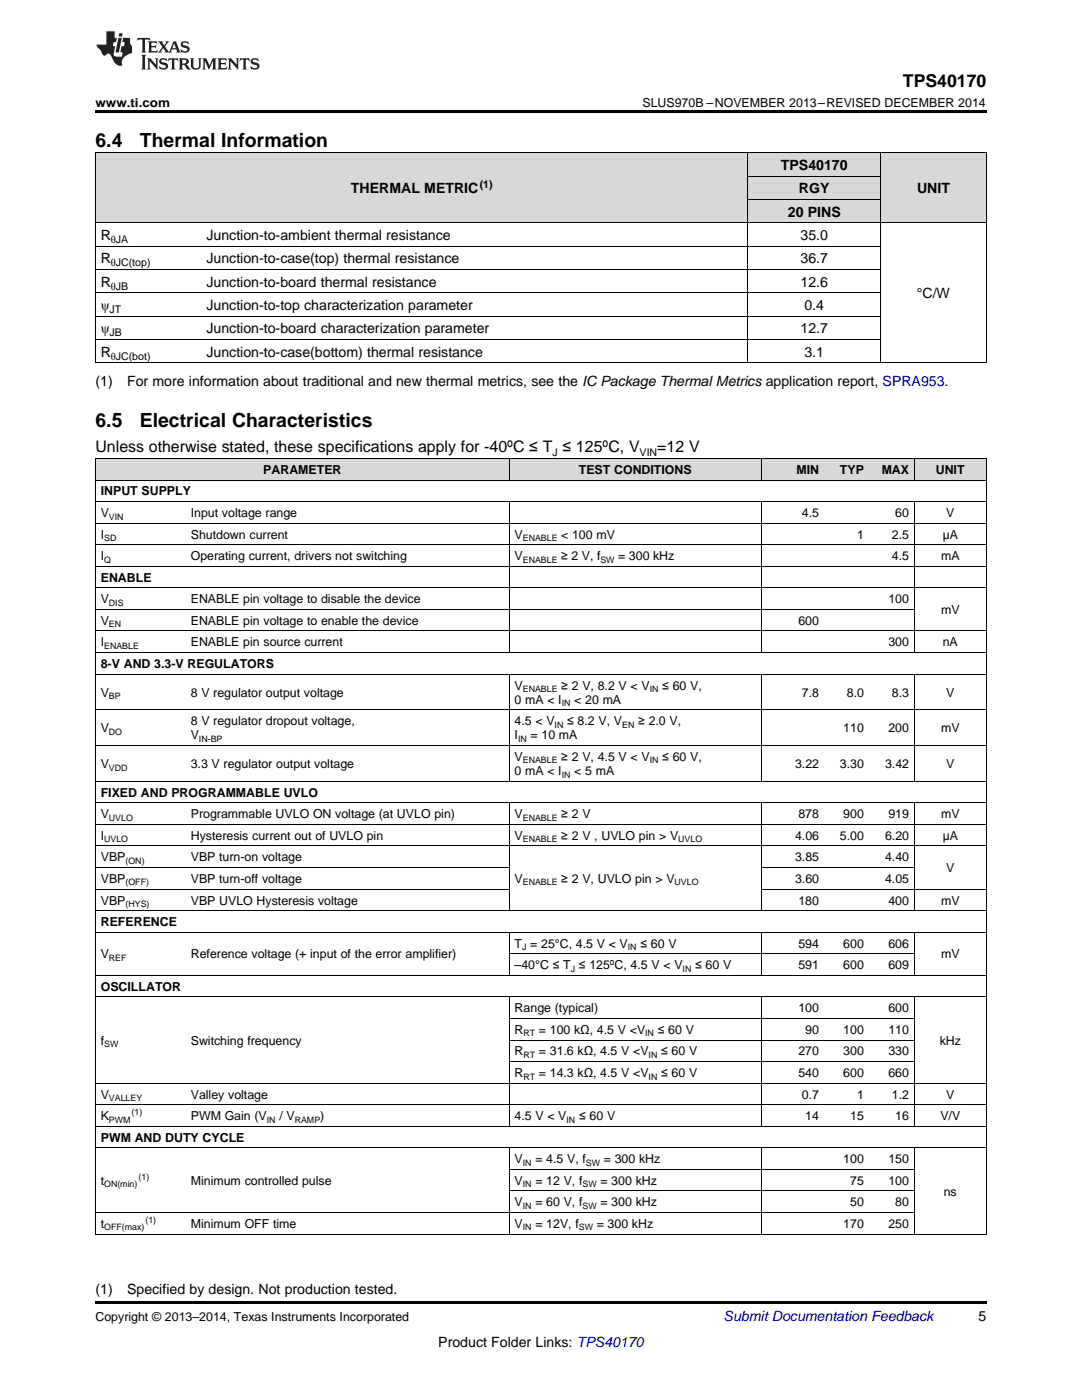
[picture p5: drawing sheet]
<svg xmlns="http://www.w3.org/2000/svg" width="216mm" height="279mm" viewBox="0 0 216 279" stroke-linecap="round" stroke-linejoin="round" font-family="sans-serif">
<defs><g id="words">
<g font-size="3.9">
<text x="19" y="29.3">6.4</text>
<text x="27.9" y="29.3">Thermal Information</text>
<text x="19" y="85.1">6.5</text>
<text x="27.9" y="85.1">Electrical Characteristics</text>
</g>
<text font-size="3.5" x="180.2" y="17.3">TPS40170</text>
<g font-size="3.2">
<text x="19" y="90.3">Unless otherwise stated, these specifications apply for -40ºC ≤ T ≤ 125ºC, V</text>
<text x="131.2" y="90.3">=12 V</text>
</g>
<g font-size="2.8">
<text x="155.8" y="33.9">TPS40170</text>
<text x="70" y="38.6">THERMAL METRIC</text>
<text x="159.4" y="38.6">RGY</text>
<text x="183" y="38.6">UNIT</text>
<text x="20.1" y="47.9">R</text>
<text x="41.2" y="47.9">Junction-to-ambient thermal resistance</text>
<text x="157.2" y="43.3">20 PINS</text>
<text x="159.7" y="47.9">35.0</text>
<text x="20.1" y="52.6">R</text>
<text x="41.2" y="52.6">Junction-to-case(top) thermal resistance</text>
<text x="159.7" y="52.6">36.7</text>
<text x="20.1" y="57.2">R</text>
<text x="41.2" y="57.2">Junction-to-board thermal resistance</text>
<text x="159.7" y="57.2">12.6</text>
<text x="183" y="59.5">°C/W</text>
<text x="20.1" y="61.9">ψ</text>
<text x="41.2" y="61.9">Junction-to-top characterization parameter</text>
<text x="160.5" y="61.9">0.4</text>
<text x="20.1" y="66.5">ψ</text>
<text x="20.1" y="71.2">R</text>
<text x="41.2" y="66.5">Junction-to-board characterization parameter</text>
<text x="41.2" y="71.2">Junction-to-case(bottom) thermal resistance</text>
<text x="159.7" y="66.5">12.7</text>
<text x="160.5" y="71.2">3.1</text>
<text x="19" y="77">(1)</text>
<text x="25.4" y="77">For more information about traditional and new thermal metrics, see the IC Package Thermal Metrics application report, SPRA953.</text>
<text x="19" y="258.2">(1)</text>
<text x="25.4" y="258.2">Specified by design. Not production tested.</text>
<text x="195.3" y="263.6">5</text>
<text x="87.5" y="268.9">Product Folder Links: TPS40170</text>
</g>
<text font-size="2.8" fill="#0000c8" x="144.4" y="263.6">Submit Documentation Feedback</text>
<g font-size="2.5">
<text x="19" y="21.4">www.ti.com</text>
<text x="128.2" y="21.4">SLUS970B –NOVEMBER 2013–REVISED DECEMBER 2014</text>
<text x="52.5" y="94.6">PARAMETER</text>
<text x="115.5" y="94.6">TEST CONDITIONS</text>
<text x="158.9" y="94.6">MIN</text>
<text x="167.6" y="94.6">TYP</text>
<text x="175.9" y="94.6">MAX</text>
<text x="186.7" y="94.6">UNIT</text>
<text x="20.1" y="98.9">INPUT SUPPLY</text>
<text x="20.1" y="103.2">V</text>
<text x="20.1" y="107.5">I</text>
<text x="38.1" y="103.2">Input voltage range</text>
<text x="38.1" y="107.5">Shutdown current</text>
<text x="102.7" y="107.5">V</text>
<text x="112" y="107.5">&lt; 100 mV</text>
<text x="160" y="103.2">4.5</text>
<text x="171" y="107.5">1</text>
<text x="178" y="107.5">2.5</text>
<text x="178.6" y="103.2">60</text>
<text x="188.1" y="107.5">µA</text>
<text x="188.8" y="103.2">V</text>
<text x="20.1" y="111.8">I</text>
<text x="38.1" y="111.8">Operating current, drivers not switching</text>
<text x="102.7" y="111.8">V</text>
<text x="112" y="111.8">≥ 2 V, f</text>
<text x="123.3" y="111.8">= 300 kHz</text>
<text x="178" y="111.8">4.5</text>
<text x="187.8" y="111.8">mA</text>
<text x="20.1" y="116.1">ENABLE</text>
<text x="20.1" y="120.4">V</text>
<text x="20.1" y="124.7">V</text>
<text x="38.1" y="120.4">ENABLE pin voltage to disable the device</text>
<text x="38.1" y="124.7">ENABLE pin voltage to enable the device</text>
<text x="159.3" y="124.7">600</text>
<text x="177.3" y="120.4">100</text>
<text x="187.8" y="122.6">mV</text>
<text x="20.1" y="129">I</text>
<text x="38.1" y="129">ENABLE pin source current</text>
<text x="177.3" y="129">300</text>
<text x="188.1" y="129">nA</text>
<text x="20.1" y="133.3">8-V AND 3.3-V REGULATORS</text>
<text x="102.7" y="137.6">V</text>
<text x="112" y="137.6">≥ 2 V, 8.2 V &lt; V</text>
<text x="132.1" y="137.6">≤ 60 V,</text>
<text x="20.1" y="139">V</text>
<text x="38.1" y="139">8 V regulator output voltage</text>
<text x="102.7" y="140.4">0 mA &lt; I</text>
<text x="114.6" y="140.4">&lt; 20 mA</text>
<text x="160" y="139">7.8</text>
<text x="169" y="139">8.0</text>
<text x="178" y="139">8.3</text>
<text x="188.8" y="139">V</text>
<text x="20.1" y="146.2">V</text>
<text x="38.1" y="144.7">8 V regulator dropout voltage,</text>
<text x="38.1" y="147.6">V</text>
<text x="102.7" y="144.7">4.5 &lt; V</text>
<text x="102.7" y="147.6">I</text>
<text x="105.9" y="147.6">= 10 mA</text>
<text x="113.2" y="144.7">≤ 8.2 V, V</text>
<text x="127.3" y="144.7">≥ 2.0 V,</text>
<text x="168.3" y="146.2">110</text>
<text x="177.3" y="146.2">200</text>
<text x="187.8" y="146.2">mV</text>
<text x="20.1" y="153.3">V</text>
<text x="38.1" y="153.3">3.3 V regulator output voltage</text>
<text x="102.7" y="151.9">V</text>
<text x="102.7" y="154.7">0 mA &lt; I</text>
<text x="112" y="151.9">≥ 2 V, 4.5 V &lt; V</text>
<text x="114.6" y="154.7">&lt; 5 mA</text>
<text x="132.1" y="151.9">≤ 60 V,</text>
<text x="158.6" y="153.3">3.22</text>
<text x="167.6" y="153.3">3.30</text>
<text x="176.6" y="153.3">3.42</text>
<text x="188.8" y="153.3">V</text>
<text x="20.1" y="159">FIXED AND PROGRAMMABLE UVLO</text>
<text x="20.1" y="163.3">V</text>
<text x="20.1" y="167.6">I</text>
<text x="38.1" y="163.3">Programmable UVLO ON voltage (at UVLO pin)</text>
<text x="38.1" y="167.6">Hysteresis current out of UVLO pin</text>
<text x="102.7" y="163.3">V</text>
<text x="102.7" y="167.6">V</text>
<text x="112" y="163.3">≥ 2 V</text>
<text x="112" y="167.6">≥ 2 V , UVLO pin &gt; V</text>
<text x="158.6" y="167.6">4.06</text>
<text x="159.3" y="163.3">878</text>
<text x="167.6" y="167.6">5.00</text>
<text x="168.3" y="163.3">900</text>
<text x="176.6" y="167.6">6.20</text>
<text x="177.3" y="163.3">919</text>
<text x="187.8" y="163.3">mV</text>
<text x="188.1" y="167.6">µA</text>
<text x="20.1" y="171.9">VBP</text>
<text x="38.1" y="171.9">VBP turn-on voltage</text>
<text x="158.6" y="171.9">3.85</text>
<text x="176.6" y="171.9">4.40</text>
<text x="20.1" y="176.2">VBP</text>
<text x="38.1" y="176.2">VBP turn-off voltage</text>
<text x="102.7" y="176.2">V</text>
<text x="112" y="176.2">≥ 2 V, UVLO pin &gt; V</text>
<text x="158.6" y="176.2">3.60</text>
<text x="176.6" y="176.2">4.05</text>
<text x="188.8" y="174.1">V</text>
<text x="20.1" y="180.5">VBP</text>
<text x="20.1" y="184.8">REFERENCE</text>
<text x="38.1" y="180.5">VBP UVLO Hysteresis voltage</text>
<text x="159.3" y="180.5">180</text>
<text x="177.3" y="180.5">400</text>
<text x="187.8" y="180.5">mV</text>
<text x="20.1" y="191.3">V</text>
<text x="38.1" y="191.3">Reference voltage (+ input of the error amplifier)</text>
<text x="102.7" y="189.1">T = 25°C, 4.5 V &lt; V</text>
<text x="127.8" y="189.1">≤ 60 V</text>
<text x="159.3" y="189.1">594</text>
<text x="168.3" y="189.1">600</text>
<text x="177.3" y="189.1">606</text>
<text x="187.8" y="191.3">mV</text>
<text x="20.1" y="197.7">OSCILLATOR</text>
<text x="102.7" y="193.4">–40°C ≤ T ≤ 125ºC, 4.5 V &lt; V</text>
<text x="138.7" y="193.4">≤ 60 V</text>
<text x="159.3" y="193.4">591</text>
<text x="168.3" y="193.4">600</text>
<text x="177.3" y="193.4">609</text>
<text x="102.7" y="202">Range (typical)</text>
<text x="159.3" y="202">100</text>
<text x="177.3" y="202">600</text>
<text x="20.1" y="208.5">f</text>
<text x="38.1" y="208.5">Switching frequency</text>
<text x="102.7" y="206.3">R</text>
<text x="107.5" y="206.3">= 100 kΩ, 4.5 V &lt;V</text>
<text x="131.2" y="206.3">≤ 60 V</text>
<text x="160.7" y="206.3">90</text>
<text x="168.3" y="206.3">100</text>
<text x="177.3" y="206.3">110</text>
<text x="187.5" y="208.5">kHz</text>
<text x="102.7" y="210.6">R</text>
<text x="102.7" y="214.9">R</text>
<text x="107.5" y="210.6">= 31.6 kΩ, 4.5 V &lt;V</text>
<text x="107.5" y="214.9">= 14.3 kΩ, 4.5 V &lt;V</text>
<text x="131.9" y="210.6">≤ 60 V</text>
<text x="131.9" y="214.9">≤ 60 V</text>
<text x="159.3" y="210.6">270</text>
<text x="159.3" y="214.9">540</text>
<text x="168.3" y="210.6">300</text>
<text x="168.3" y="214.9">600</text>
<text x="177.3" y="210.6">330</text>
<text x="177.3" y="214.9">660</text>
<text x="20.1" y="219.3">V</text>
<text x="38.1" y="219.3">Valley voltage</text>
<text x="160" y="219.3">0.7</text>
<text x="171" y="219.3">1</text>
<text x="178" y="219.3">1.2</text>
<text x="188.8" y="219.3">V</text>
<text x="20.1" y="223.6">K</text>
<text x="20.1" y="227.9">PWM AND DUTY CYCLE</text>
<text x="38.1" y="223.6">PWM Gain (V</text>
<text x="55.7" y="223.6">/ V</text>
<text x="63.9" y="223.6">)</text>
<text x="102.7" y="223.6">4.5 V &lt; V</text>
<text x="115.5" y="223.6">≤ 60 V</text>
<text x="160.7" y="223.6">14</text>
<text x="169.7" y="223.6">15</text>
<text x="178.6" y="223.6">16</text>
<text x="187.6" y="223.6">V/V</text>
<text x="102.7" y="232.2">V</text>
<text x="106.8" y="232.2">= 4.5 V, f</text>
<text x="120.5" y="232.2">= 300 kHz</text>
<text x="168.3" y="232.2">100</text>
<text x="177.3" y="232.2">150</text>
<text x="20.1" y="236.5">t</text>
<text x="38.1" y="236.5">Minimum controlled pulse</text>
<text x="102.7" y="236.5">V</text>
<text x="106.8" y="236.5">= 12 V, f</text>
<text x="119.8" y="236.5">= 300 kHz</text>
<text x="169.7" y="236.5">75</text>
<text x="177.3" y="236.5">100</text>
<text x="188.3" y="238.6">ns</text>
<text x="20.1" y="245.1">t</text>
<text x="38.1" y="245.1">Minimum OFF time</text>
<text x="102.7" y="240.8">V</text>
<text x="102.7" y="245.1">V</text>
<text x="106.8" y="240.8">= 60 V, f</text>
<text x="106.8" y="245.1">= 12V, f</text>
<text x="119.1" y="245.1">= 300 kHz</text>
<text x="119.8" y="240.8">= 300 kHz</text>
<text x="168.3" y="245.1">170</text>
<text x="169.7" y="240.8">50</text>
<text x="177.3" y="245.1">250</text>
<text x="178.6" y="240.8">80</text>
<text x="19" y="263.6">Copyright © 2013–2014, Texas Instruments Incorporated</text>
</g>
<g font-size="2.1">
<text x="95.7" y="37.5">(1)</text>
<text x="22.1" y="48.5">θJA</text>
<text x="22.1" y="53.1">θJC(top)</text>
<text x="22.1" y="57.8">θJB</text>
<text x="21.9" y="62.4">JT</text>
<text x="21.9" y="67.1">JB</text>
<text x="22.1" y="71.8">θJC(bot)</text>
<text x="110.2" y="90.9">J</text>
<text x="127.6" y="90.9">VIN</text>
</g>
<g font-size="1.8">
<text x="20.8" y="108">SD</text>
<text x="21.7" y="103.7">VIN</text>
<text x="104.3" y="108">ENABLE</text>
<text x="20.8" y="112.3">Q</text>
<text x="104.3" y="112.3">ENABLE</text>
<text x="119.8" y="112.3">SW</text>
<text x="21.7" y="120.9">DIS</text>
<text x="21.7" y="125.2">EN</text>
<text x="20.8" y="129.5">ENABLE</text>
<text x="21.7" y="139.5">BP</text>
<text x="104.3" y="138.1">ENABLE</text>
<text x="112.1" y="140.9">IN</text>
<text x="129.6" y="138.1">IN</text>
<text x="21.7" y="146.6">DO</text>
<text x="39.7" y="148.1">IN-BP</text>
<text x="103.4" y="148.1">IN</text>
<text x="110.7" y="145.2">IN</text>
<text x="124.1" y="145.2">EN</text>
<text x="21.7" y="153.8">VDD</text>
<text x="104.3" y="152.4">ENABLE</text>
<text x="112.1" y="155.2">IN</text>
<text x="129.6" y="152.4">IN</text>
<text x="21.7" y="163.8">UVLO</text>
<text x="104.3" y="163.8">ENABLE</text>
<text x="20.8" y="168.1">UVLO</text>
<text x="25" y="172.4">(ON)</text>
<text x="104.3" y="168.1">ENABLE</text>
<text x="135.3" y="168.1">UVLO</text>
<text x="25" y="176.7">(OFF)</text>
<text x="104.3" y="176.7">ENABLE</text>
<text x="134.6" y="176.7">UVLO</text>
<text x="25" y="181">(HYS)</text>
<text x="21.7" y="191.8">REF</text>
<text x="104.2" y="189.6">J</text>
<text x="125.3" y="189.6">IN</text>
<text x="113.9" y="193.9">J</text>
<text x="136.2" y="193.9">IN</text>
<text x="20.8" y="209">SW</text>
<text x="104.5" y="206.8">RT</text>
<text x="128.7" y="206.8">IN</text>
<text x="104.5" y="211.1">RT</text>
<text x="104.5" y="215.4">RT</text>
<text x="129.4" y="211.1">IN</text>
<text x="129.4" y="215.4">IN</text>
<text x="21.7" y="219.7">VALLEY</text>
<text x="21.7" y="224">PWM</text>
<text x="26.3" y="222.6">(1)</text>
<text x="53.2" y="224">IN</text>
<text x="58.8" y="224">RAMP</text>
<text x="113" y="224">IN</text>
<text x="104.3" y="232.7">IN</text>
<text x="116.9" y="232.7">SW</text>
<text x="20.8" y="237">ON(min)</text>
<text x="27.7" y="235.5">(1)</text>
<text x="104.3" y="237">IN</text>
<text x="116.2" y="237">SW</text>
<text x="20.8" y="245.6">OFF(max)</text>
<text x="29" y="244.1">(1)</text>
<text x="104.3" y="241.3">IN</text>
<text x="104.3" y="245.6">IN</text>
<text x="115.5" y="245.6">SW</text>
<text x="116.2" y="241.3">SW</text>
</g>
</g></defs>
<g fill="#d8d8d8">
<path d="M19 91.5h18v4.3h-18z"/>
<path d="M37 91.5h64.6v4.3h-64.6z"/>
<path d="M101.6 91.5h50.3v4.3h-50.3z"/>
<path d="M151.9 91.5h12.6v4.3h-12.6z"/>
<path d="M164.5 91.5h9v4.3h-9z"/>
<path d="M173.5 91.5h9v4.3h-9z"/>
<path d="M182.5 91.5h14.3v4.3h-14.3z"/>
<path d="M19 30.6h21.1v13.9h-21.1z"/>
<path d="M40.1 30.6h109.2v13.9h-109.2z"/>
<path d="M175.7 30.6h21.1v13.9h-21.1z"/>
<path d="M149.3 39.9h26.4v4.6h-26.4z"/>
<path d="M149.3 35.2h26.4v4.7h-26.4z"/>
<path d="M149.3 30.6h26.4v4.6h-26.4z"/>
</g>
<path d="M19 22h177.8v.5h-177.8zM19 72.4l.2 .1zM149.2 72.4l.1 .1zM175.6 72.4l.1 .1zM196.7 72.4l.1 .1zM19 259.7h177.8v.5h-177.8z" fill="#000"/>
<g fill="none" stroke="#000" stroke-width=".2">
<path d="M19 30.5h177.8M19.1 30.5v42M149.2 30.5v42M149.3 39.8h26.4M149.3 35.2h26.4M175.7 30.5v42M196.8 30.5v42M19 58.4h156.7M19 53.8h156.7M19 49.1h156.7M19 44.5h177.8M19 72.4h177.8"/>
<path d="M19 67.8h156.7M19 63.1h156.7M19 95.8h177.8M19 91.5h177.8M19.1 91.5v154.8M101.6 91.5v4.3M151.9 91.5v4.3M182.4 91.5v4.3M196.8 91.5v154.8M19 117.3h177.8M19 113h177.8M19 108.7h177.8"/>
<path d="M19 104.4h177.8M19 100.1h177.8M101.6 100.1v30.2M151.9 100.1v30.2M182.4 100.1v30.2M19 134.5h177.8M19 130.2h177.8M19 125.9h177.8M19 121.6h163.5M101.6 134.5v21.5M151.9 134.5v21.5M182.4 134.5v21.5"/>
<path d="M19 155.9h177.8M19 148.8h177.8M19 141.7h177.8M19 177.4h82.6M19 173.1h82.6M19 168.8h177.8M19 164.5h177.8M19 160.2h177.8M101.6 160.2v21.6M151.9 160.2v21.6M151.9 177.4h44.9M151.9 173.1h30.6"/>
<path d="M182.4 160.2v21.6M19 198.9h177.8M19 194.6h177.8M19 186h177.8M19 181.7h177.8M101.6 186.1v8.6M101.6 199v25.8M101.6 190.3h80.9M151.9 186.1v8.6M151.9 199v25.8M182.4 186.1v8.6M182.4 199v25.8"/>
<path d="M19 216.2h177.8M101.6 211.9h80.9M101.6 207.6h80.9M101.6 203.3h80.9M19 229.1h177.8M19 224.8h177.8M19 220.5h177.8M101.6 229.1v17.2M101.6 237.7h80.9M101.6 233.4h80.9M151.9 229.1v17.2M182.4 229.1v17.2"/>
<path d="M19 246.3h177.8M19 242h163.5"/>
</g>
<g fill="#231f20">
<path d="M27.5 7.6l-.1 .5 .4-.2h.6v.1v2.1l-.2 .4h1l-.3-.4v-2.1l.1-.1h.5l.5 .2-.2-.5zM29.5 8.3l.2 .3v1.5l-.2 .4h1.8l.2-.6a1.04 1.04 0 0 1-1.3 .2v-.7h.6l.3 .2v-.6l-.3 .2h-.6v-.6l.8-.1 .4 .3-.2-.5zM31.5 8.3l.9 1.1-.9 1.1h.8l-.2-.2 .5-.7 .4 .7-.2 .2h1.5l-.1-.2 .1-.4h.9l.1 .4-.2 .2h1l-.3-.3-.7-1.9h-.5l-.9 2-.8-1 .9-1h-.8l.1 .3-.3 .5-.4-.6 .2-.2zM34.7 8.6l.4 1h-.7zM36.3 8.4a.63 .63 0 0 0-.2 .7 .63 .63 0 0 0 .6 .4l.6 .2 .1 .2a.75 .75 0 0 1-.7 .4 .75 .75 0 0 1-.6-.5l.1 .7 .1-.1a1.11 1.11 0 0 0 1.5-.6 1.13 1.13 0 0 0-1.2-.8l-.1-.4a1.04 1.04 0 0 1 1.2 .2l-.2-.5-.1 .1-.5-.2zM28.2 10.9l.2 .4v2.2l-.2 .4h1l-.3-.4v-2.2l.3-.4zM29.3 11.6l.3 .4v1.5l-.3 .4h.8l-.2-.4v-1.3l1.5 1.7v-1.9l.2-.4h-.7l.2 .4v.9l-1.1-1.3zM32 11.8a.62 .62 0 0 0-.2 .7 .62 .62 0 0 0 .6 .4l.6 .1 .1 .3a.76 .76 0 0 1-.7 .3 .76 .76 0 0 1-.6-.4l.1 .7 .1-.1a1.11 1.11 0 0 0 1.5-.6 1.13 1.13 0 0 0-1.2-.8l-.1-.4a1.04 1.04 0 0 1 1.2 .2l-.2-.6-.1 .1-.5-.1zM33.7 11.6l-.2 .6a.61 .61 0 0 1 .8-.3v1.6l-.2 .4h.9l-.2-.4v-1.6a.63 .63 0 0 1 .8 .3l-.2-.6zM35.6 11.6l.3 .4v1.5l-.3 .4h1l-.2-.2v-.8l.5 .2a.76 .76 0 0 0 1.2 .7l-1-1a.58 .58 0 0 0 .6-.5 .58 .58 0 0 0-.5-.6zM36.4 11.9h.1a.45 .45 0 0 1 .5 .1 .45 .45 0 0 1 .1 .5l-.7 .2zM37.9 11.6l.2 .2a2.17 2.17 0 0 0 .3 1.9 .99 .99 0 0 0 1.6-.6v-1.1l.2-.4h-.7l.2 .2a1.92 1.92 0 0 1-.2 1.8 .6 .6 0 0 1-.9-.5v-1.1l.2-.4zM40.4 11.6l.2 .4v1.5l-.2 .4h.7l-.2-.4v-1.4l.8 1.8 .8-1.8v1.4l-.2 .4h.9l-.2-.4v-1.5l.2-.4h-.8l-.6 1.5-.6-1.5zM43.4 11.6l.2 .4v1.5l-.2 .4h1.8l.2-.6a1.04 1.04 0 0 1-1.3 .1v-.6h.5l.4 .2v-.6l-.4 .2h-.5v-.7h.8l.3 .3-.1-.6zM45.5 11.6l.2 .4v1.5l-.2 .4h.7l-.2-.4v-1.3l1.5 1.7v-1.9l.2-.4h-.7l.2 .4v.9l-1.1-1.3zM47.9 11.6l-.1 .6a.61 .61 0 0 1 .8-.3v1.6l-.3 .4h1l-.3-.4 .1-1.6a.63 .63 0 0 1 .7 .3l-.1-.6zM50.2 11.8a.62 .62 0 0 0-.2 .7 .62 .62 0 0 0 .6 .4l.6 .1 .2 .3a.76 .76 0 0 1-.8 .3 .76 .76 0 0 1-.6-.4l.1 .7 .2-.1a1.11 1.11 0 0 0 1.5-.6 1.13 1.13 0 0 0-1.3-.8l-.1-.4a1.04 1.04 0 0 1 1.2 .2l-.1-.6-.2 .1-.5-.1z"/>
<path d="M21.2 6.3v2.6h-1.9l.1 .4 .7 .9a.91 .91 0 0 0 1 .8 .56 .56 0 0 1 .5-.3 .56 .56 0 0 1 .5 .3l.4 .8a1.53 1.53 0 0 0 1.9 1.2 1.54 1.54 0 0 1 1-2.1l.9-.3v-1.4a1.52 1.52 0 0 1-.3-1.6h-1.4l-.2 .8h.5l-.2 .8h-.4l-.2 1v.2l.4 .1-.2 .8a1.93 1.93 0 0 1-1.6-.3l.3-1.8h-.5l.2-.8h.4l.2-.8h-.4v-1.3zM23.6 7.6l-.6 2.9h.7l.6-2.9zM23.8 6.6l-.1 .7h.6l.2-.7z"/>
</g>
<use href="#words"/>
</svg>
